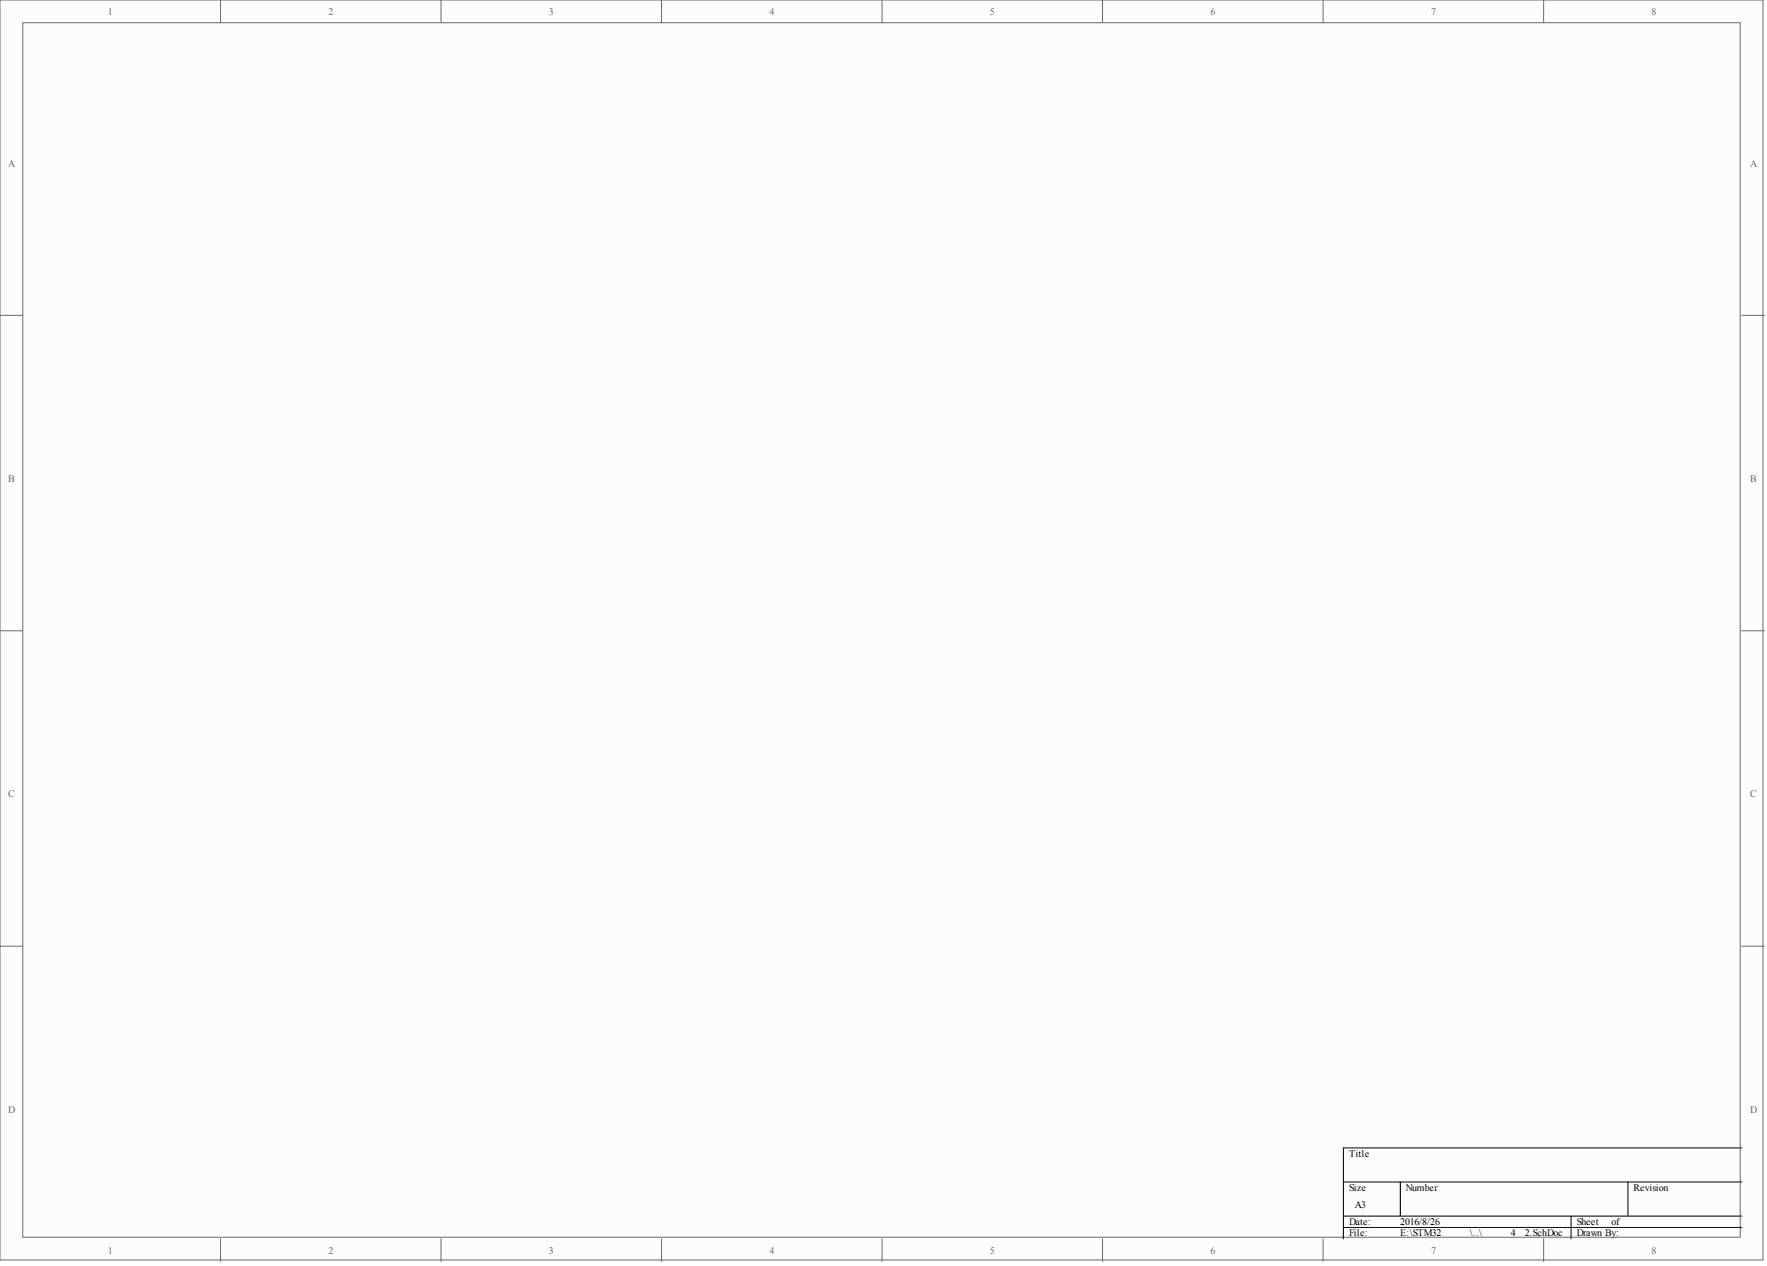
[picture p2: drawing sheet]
<svg xmlns="http://www.w3.org/2000/svg" width="393mm" height="282mm" viewBox="0 0 393 282" stroke-linecap="round" stroke-linejoin="round" font-family="sans-serif">
<defs><g id="words">
<g font-size="2.2" fill="#696969">
<text x="24" y="3.3">1</text>
<text x="73.1" y="3.3">2</text>
<text x="122.2" y="3.3">3</text>
<text x="171.3" y="3.3">4</text>
<text x="220.4" y="3.3">5</text>
<text x="269.5" y="3.3">6</text>
<text x="318.6" y="3.3">7</text>
<text x="367.6" y="3.3">8</text>
<text x="1.8" y="37.1">A</text>
<text x="389.6" y="37.1">A</text>
<text x="1.8" y="107.3">B</text>
<text x="389.6" y="107.3">B</text>
<text x="1.8" y="177.5">C</text>
<text x="389.6" y="177.5">C</text>
<text x="1.8" y="247.7">D</text>
<text x="389.6" y="247.7">D</text>
<text x="24" y="279.1">1</text>
<text x="73.1" y="279.1">2</text>
<text x="122.2" y="279.1">3</text>
<text x="171.3" y="279.1">4</text>
<text x="220.4" y="279.1">5</text>
<text x="269.5" y="279.1">6</text>
<text x="318.6" y="279.1">7</text>
<text x="367.6" y="279.1">8</text>
</g>
<g font-size="2.2">
<text x="300.3" y="257.6">Title</text>
<text x="300.3" y="265.2">Size</text>
<text x="301.6" y="268.9">A3</text>
<text x="313" y="265.2">Number</text>
<text x="363.7" y="265.2">Revision</text>
<text x="300.3" y="272.7">Date:</text>
<text x="300.3" y="275.3">File:</text>
<text x="311.7" y="272.7">2016/8/26</text>
<text x="311.7" y="275.3">E:\STM32</text>
<text x="327.2" y="275.3">\..\</text>
<text x="336.3" y="275.3">4</text>
<text x="339.5" y="275.3">2.SchDoc</text>
<text x="351" y="272.7">Sheet</text>
<text x="351" y="275.3">Drawn By:</text>
<text x="358.7" y="272.7">of</text>
</g>
</g></defs>
<g fill="#fffcf8" stroke="#696969" stroke-width=".22">
<path d="M0 0h392.5v280.5h-392.5z"/>
<path d="M5.1 5.1h382.3v270.4h-382.3z"/>
</g>
<g fill="none" stroke="#696969" stroke-width=".22">
<path d="M49.1 0v5.1M98.2 0v5.1M147.3 0v5.1M196.4 0v5.1M245.4 0v5.1M294.5 0v5.1M343.6 0v5.1M0 70.2h5.1M387.7 70.2h5.1M0 140.4h5.1M387.7 140.4h5.1M0 210.7h5.1"/>
<path d="M387.7 210.7h5.1M49.1 275.8v5.1M98.2 275.8v5.1M147.3 275.8v5.1M196.4 275.8v5.1M245.4 275.8v5.1M294.5 275.8v5.1M343.6 275.8v5.1"/>
</g>
<path d="M387.7 255.6h-88.7v20.2M299 263.2h88.7M299 270.8h88.7M299 273.3h88.7M311.7 263.2v7.6M349.7 270.8v5M362.4 263.2v7.6" fill="none" stroke="#000" stroke-width=".22"/>
<use href="#words"/>
</svg>
